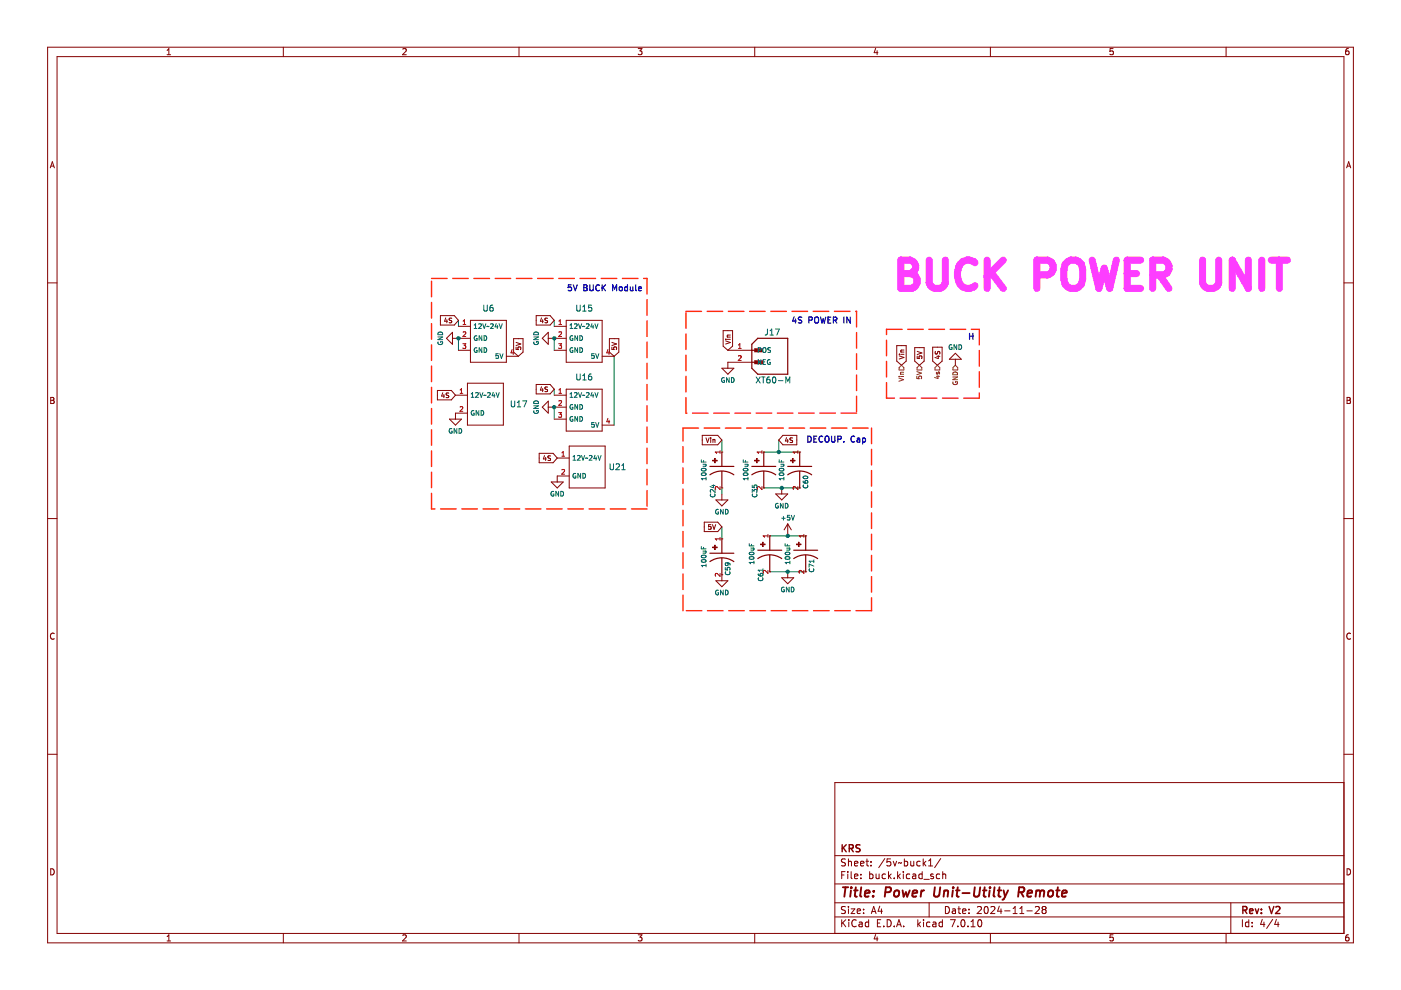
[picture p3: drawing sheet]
<svg xmlns="http://www.w3.org/2000/svg" width="297mm" height="210mm" viewBox="0 0 297 210" stroke-linecap="round" stroke-linejoin="round" font-family="sans-serif">
<g fill="none" stroke="#840000" stroke-width=".21">
<path d="M10.1 10h276.8v189.9h-276.8zM12.1 12h272.8v185.9h-272.8zM35.4 11.6h.8M35.4 10.7l.4-.4v1.3M60.1 10v2M85.4 10.4l.5-.1 .2 .4-.8 .9h.8M110 10v2M135.3 10.3h.8l-.4 .5 .4 .1v.6l-.2 .1-.6-.1M160 10v2M185.7 10.2l-.4 1h.8M186 10.7v.9M210 10v2"/>
<path d="M236 10.3h-.6l-.1 .6h.6l.1 .6-.2 .1-.5-.1M260 10v2M285.9 10.3l-.4 .1-.2 .2v.8l.2 .2 .5-.1-.1-.6-.4-.1-.2 .2M10.7 35.6l.4-1.3 .4 1.3M10.8 35.2h.6M285.5 35.6l.4-1.3 .5 1.3M285.6 35.2h.7M10.1 60h2M284.9 60h2M93.4 66.9h2.9l.9 1-.9 1h-2.9zM94.5 67.4l-.2 .7h.6M94.7 67.8v.6"/>
<path d="M95.8 67.5h-.5a.42 .42 0 0 0 .4 .6v.3h-.5M95.9 71.7h3.8M95.9 70.5v2.5l-1.2-1.3zM97.2 69.2h2.5M97.2 74.3h2.5M99.7 67.9h7.7v8.9h-7.7zM107.4 75.5h2.5M108.9 71.8h2v2.9l-1 .8-1-.8zM109.4 73.6v.5h.5l-.1-.5h.5v.5M109.4 72.6l1 .3-1 .4M113.7 66.9h2.9l.9 1-.9 1h-2.9zM114.8 67.4l-.2 .7h.6"/>
<path d="M115 67.8v.6M116.1 67.5h-.5a.42 .42 0 0 0 .4 .6v.3h-.5M116.2 70.5v2.5l-1.2-1.3zM116.2 71.7h3.8M117.5 69.2h2.5M117.5 74.3h2.5M120 67.9h7.7v8.9h-7.7zM127.7 75.5h2.5M129.2 71.8h2v2.9l-1 .8-1-.8zM129.7 73.6v.5h.5v-.5M129.7 72.6l1 .3-1 .4M130.2 73.6h.1"/>
<path d="M130.2 73.6h.4M130.6 73.6h.1M130.7 73.6l-.1 .5M153.3 70.1h2v3.3l-1 .9-1-.9zM153.8 72.3l1 .3-1 .3M153.8 71.9h.1M154.2 71.9h.6M154.2 71.5h.6M154.8 71l-.6 .1 .1 .4M190.1 73.3h2v3.3l-1 .8-1-.8zM190.7 75.5l1 .3-1 .3M190.7 75.1h.1"/>
<path d="M191 75.1h.7M191 74.6h.7M191.7 74.2l-.7 .1 .1 .3M193.9 73.7h2v2.9l-1 .8-1-.8zM194.5 75.5v.5h.4v-.5h.5v.5M194.5 74.5l1 .3-1 .4M197.7 73.6h2v3l-1 .8-1-.8zM198.3 75h.1M198.3 74.5v.5M198.4 75a.42 .42 0 0 0 .5-.4h.3v.5M198.6 75.5h.7M198.9 75.4v.6l-.7-.2"/>
<path d="M202.6 76.2v1.2M202.6 74.9l1.2 1.3h-2.5zM10.8 84.3h.4l.2 .2-.2 .4 .2 .1 .1 .3-.2 .3h-.5zM10.8 84.9h.4M92.7 82.8h3l.9 1-.9 1h-3zM93.9 83.3l-.3 .7h.6M94.1 83.6v.7M95.2 83.4h-.6a.42 .42 0 0 0 .5 .5v.4h-.5M95.3 88.9h2.5l-1.2 1.2zM96.6 83.8h2.5M99.1 81.2h7.6v8.9h-7.6zM99.1 87.6h-2.5v1.3"/>
<path d="M113.7 81.5h2.9l.9 1-.9 1h-2.9zM114.3 96.1h3l.8 1-.8 1h-3zM114.8 82l-.2 .7h.6M115 82.4v.6M115.4 96.6l-.2 .7h.6M115.7 97v.6M116.1 82.1h-.5a.42 .42 0 0 0 .4 .6v.3h-.5M116.2 86.3h3.8M116.2 85.1v2.5l-1.2-1.3zM116.7 96.7h-.5a.42 .42 0 0 0 .5 .6l-.1 .3h-.4M117.5 83.8h2.5M117.5 88.9h2.5"/>
<path d="M118.1 97.1h2.6M120 82.5h7.7v8.9h-7.7zM120.7 94.6h7.6v8.9h-7.6zM127.7 90.1h2.5M148.9 92.3h3.3l.9 1-.9 1h-3.3zM149.7 92.8l.3 1 .4-1M150.7 92.8v.1M150.7 93.2v.6M151.2 93.2v.6M151.2 93.3l.3-.1 .1 .6M166 92.3h2.9v2h-2.9l-.9-1zM166.8 92.8l-.3 .7h.6"/>
<path d="M167 93.2v.6M167.5 93.2l.1 .1M167.6 93.3l.4 .1v.2l-.1 .2h-.4M168 92.9h-.4l-.1 .3M285.6 84.3h.4l.3 .2-.3 .4 .3 .1v.3l-.2 .3h-.5zM285.6 84.9h.4M10.1 110h2M116.9 102.2h2.5l-1.3 1.3zM120.7 100.9h-2.6v1.3M149.3 110.7h2.9l.9 1-.9 1h-2.9zM150.7 111.2h-.4l-.1 .5h.5v.4h-.5M151.1 111.2l.3 1 .3-1"/>
<path d="M284.9 110h2M11.5 134.4a.58 .58 0 0 0-.8 .5 .58 .58 0 0 0 .8 .5M286.3 134.4a.58 .58 0 0 0-.8 .5 .58 .58 0 0 0 .8 .5M10.1 159.9h2M284.9 159.9h2M284.9 165.9h-107.9v32M10.8 184.2a.66 .66 0 0 1 .7 .7 .66 .66 0 0 1-.7 .6zM35.4 198.6l.4-.4v1.3M35.4 199.5h.8M60.1 197.9v2M85.4 198.3l.5-.1 .2 .4-.8 .9h.8M110 197.9v2"/>
<path d="M135.3 198.2h.8l-.4 .5 .4 .1v.6l-.2 .1-.6-.1M160 197.9v2M177 194.4h107.9M177 191.4h107.9M177 187.4h107.9M177 181.4h107.9M178.5 185.5h.5M178.5 195v1.5M178.7 195.6l.6 .9M179.2 184.8h-.7v1.5M179.2 192.3l-.5-.1-.2 .1v.5l.6 .3 .1 .3-.2 .3-.6-.1M179.2 182.2l-.5-.1-.2 .1v.5l.6 .3 .1 .3-.2 .3-.6-.1"/>
<path d="M179.3 195l-.8 .9M179.7 184.8v.1M179.7 185.3v1M179.9 182.1v1.5M179.9 192.2v.1M179.9 192.7v1M179.9 182.7l.2-.1 .4 .1v.9M180 195v.1M180 195.5v1M180.5 192.7h.7l-.7 1h.7M180.5 184.8v1.3l.2 .2M181.2 183.1l.7-.1-.1-.3-.4-.1-.2 .2v.7h.6"/>
<path d="M181.2 185.8l.7-.1-.1-.3-.4-.1-.2 .2v.7h.6M181.5 195.1a.71 .71 0 0 0-1 .5 .71 .71 0 0 0 .7 .9l.3-.1M181.7 193.2l.8-.1-.1-.3-.4-.1-.3 .2 .1 .7h.6M182.2 195.6h.5l.1 .9M182.5 183.1l.7-.1-.1-.3-.4-.1-.2 .2v.7h.6M182.5 186.2v.1M182.5 185.4v.1M182.8 195.9h-.5l-.2 .2 .2 .4 .5-.1M183.1 193.6v.1M183.1 192.8v.1M183.6 182.6h.6M183.8 182.1v1.3l.4 .2"/>
<path d="M184.2 195.6l-.5-.1-.2 .3 .1 .6h.6M184.2 195v1.5M184.4 185.4l.4-.1 .3 .3-.1 .6h-.6M184.4 184.8v1.5M184.7 183.5v.1M184.7 182.7v.1M184.7 193.7l.5-1.5 .5 1.5M184.9 193.3h.7M185.7 198.1l-.4 1h.8M185.7 185.3l.1 .9 .4 .1 .2-.1M186 198.6v.9M186 195.7h.5"/>
<path d="M186.4 185.3v1M186.5 192.1l-.3 1.1h.9M186.7 195h-.7v1.5h.7M186.9 192.7v1M187.4 196.4v.1M187.6 182l-1.3 2M187.7 185.4l-.4-.1-.3 .3 .2 .6h.5M188.1 195a.76 .76 0 0 1 .9 .7 .76 .76 0 0 1-.9 .8zM188.4 184.8v1.5M188.5 185.7l.5 .6M188.8 182.1h-.7l-.1 .7 .2-.1h.5l.2 .3-.1 .5-.2 .1-.6-.1M189 185.3l-.6 .6"/>
<path d="M189.4 182.6l.3 1 .4-1M189.6 186.2v.1M189.6 196.4v.1M190.1 196.5l.5-1.5 .5 1.5M190.2 196.1h.8M190.3 184.8v1.5M190.5 185.7l.4 .6M190.9 185.3l-.6 .6M191.2 182.9l-.7 .1M191.5 184.8v.1M191.5 185.3v1M191.6 196.4v.1"/>
<path d="M191.7 182.7l.5-.1 .3 .3-.2 .6h-.6M191.7 182.1v1.5M192.9 185.4l-.4-.1-.3 .3 .1 .6h.6M193.1 182.6l.1 .9 .3 .1 .2-.1M193.5 185.4h.6l.1 .9M193.7 182.6v1M194.2 185.7h-.5l-.2 .2 .2 .4 .5-.1M194.6 195v1.5M194.7 195.9l.5 .6M195.1 182.7l-.4-.1-.3 .3 .1 .6h.6M195.2 195.5l-.6 .6M195.5 185.4l-.4-.1-.3 .3 .1 .6h.6"/>
<path d="M195.5 184.8v1.5M195.7 182.1v1.5M195.8 195v.1M195.8 195.5v1M195.9 186.4h1.1M195.9 183l.4 .6M196.3 182.6l-.6 .6M196.9 182.5l.4-.4v1.5M196.9 183.6h.8M197 191.4v3M197.2 195.6l-.5-.1-.3 .3 .2 .6h.6M197.8 195.6h.6v.9"/>
<path d="M197.9 185.4l-.4-.1-.2 .2 .1 .2 .5 .2v.3h-.6M198.4 195.9h-.5l-.2 .2 .2 .4 .5-.1M199.2 185.4l-.4-.1-.3 .3 .2 .6h.5M199.4 182l-1.2 2M199.8 195.6l-.4-.1-.3 .3 .1 .6h.6M199.8 195v1.5M199.9 185.4l.2-.1 .3 .1 .1 .9M199.9 184.8v1.5M200.4 192.2a.76 .76 0 0 1 .9 .7 .76 .76 0 0 1-.9 .8zM201.5 195h1l-.6 1.5M201.9 192.8h.6l.1 .9M202.6 193.1h-.5l-.2 .2 .2 .4 .5-.1"/>
<path d="M203.1 192.7h.6M203.1 196.4v.1M203.3 192.2v1.3l.4 .2M203.9 195.1l.2-.1a.8 .8 0 0 1 .5 .7 .8 .8 0 0 1-.5 .8l-.4-.6zM204.1 193.2l.7-.1-.1-.3-.4-.1-.2 .2 .1 .7h.5M205.2 196.4v.1M205.4 193.6v.1M205.4 192.8v.1M205.9 196.5h.8M205.9 195.4l.4-.4v1.5M207.2 192.3l.6-.1 .3 .4-.9 1.1h.9M207.4 195.1l.3-.1a.8 .8 0 0 1 .5 .7 .8 .8 0 0 1-.5 .8l-.4-.6z"/>
<path d="M208.8 192.3l.2-.1a.8 .8 0 0 1 .5 .7 .8 .8 0 0 1-.5 .8l-.3-.6zM210 197.9v2M210.1 192.3l.6-.1 .2 .4-.9 1.1h.9M211.9 192.1l-.4 1.1h.9M212.2 192.7v1M213 193.1h1.2M214.8 193.7h.9M214.8 192.6l.4-.4v1.5M216.2 193.7h.9M216.2 192.6l.5-.4v1.5M217.7 193.1h1.2M219.5 192.3l.6-.1 .3 .4-1 1.1h1"/>
<path d="M221.2 192.8l-.3-.2 .3-.4 .4 .1 .2 .2-.3 .3M221.2 192.8l-.3 .3 .1 .5 .2 .1 .4-.1 .2-.2-.1-.4-.2-.2M221.2 192.8h.3M236 198.2h-.6l-.1 .6h.6l.1 .6-.2 .1-.5-.1M260 197.9v2M261 191.4v6.5M263.4 195v1.5M264.8 195.6l-.5-.1-.2 .3 .1 .6h.6M264.8 195v1.5M265.5 196.4v.1M265.5 195.6v.1M267.6 194.9l-.3 1.1h.9"/>
<path d="M268 195.5v1M269.8 194.9l-1.2 2M270.6 194.9l-.3 1.1h.9M271 195.5v1M285.6 184.2a.66 .66 0 0 1 .8 .7 .66 .66 0 0 1-.8 .6zM285.9 198.2l-.4 .1-.2 .2v.8l.2 .2 .5-.1-.1-.6-.4-.1-.2 .2"/>
</g>
<g fill="none" stroke="#840000" stroke-width=".3">
<path d="M178.6 179.1v1.5M178.8 179.7l.6 .9M179.4 179.1l-.8 .9M180.1 179.9l.7-.1 .1-.2-.1-.4-.7-.1v1.5M180.4 179.9l.5 .7M182.3 179.2l-.5-.1-.2 .1v.5l.6 .3 .1 .3-.2 .3-.6-.1M263.5 193l.7-.1 .2-.2-.1-.4-.8-.1v1.5M263.9 193l.5 .7M264.9 193.2l.8-.2-.1-.2-.4-.1-.3 .2 .1 .7h.6M266.2 192.7l.3 1 .4-1M267.4 193.5v.2M267.4 192.8v.1"/>
<path d="M269.1 192.2l.5 1.5 .5-1.5M270.5 192.3l.6-.1 .3 .4-1 1.1h1"/>
</g>
<g fill="none" stroke="#840000" stroke-width=".4">
<path d="M178.7 188.1h1.1M179.3 188.1l-.3 2M180.4 188.8l-.1 1.3M180.5 188.1v.2M181.1 188.8h.7M181.5 188.1l-.3 1.7 .1 .2 .4 .1M182.6 188.1l-.2 1.7 .2 .3M183.4 189.5l1-.2-.1-.4h-.8l-.2 .9 .3 .3 .6-.1M185.1 189.9v.2M185.3 188.9l-.1 .2M187.7 189.2h.8l.3-.2a.51 .51 0 0 0-.2-.9h-.8l-.2 2M189.7 189l.1-.1a.5 .5 0 0 1 .9 .3l-.1 .5-.2 .3a.5 .5 0 0 1-.9-.3z"/>
<path d="M191.4 188.8l.2 1.3 .5-.9 .2 .9 .6-1.3M193.5 189.5l.9-.2v-.4h-.8l-.2 .9 .3 .3 .6-.1M195.4 188.8l-.2 1.3M195.9 188.8l-.4 .1-.2 .3M198.2 188.1l-.2 1.6 .2 .3a.66 .66 0 0 0 .9-.3l.3-1.6M200.2 189l.3-.2 .5 .1-.1 1.2M200.2 188.8l-.1 1.3M202 188.8l-.1 1.3M202.1 188.1v.2M202.7 188.8h.8M203.1 188.1l-.3 1.7 .1 .2 .4 .1M204 189.4h1.6"/>
<path d="M206.7 188.1l-.2 1.6 .1 .3a.66 .66 0 0 0 1-.3l.2-1.6M208.4 188.8h.8M208.8 188.1l-.2 1.7v.2l.4 .1M209.8 188.8l-.1 1.3M209.9 188.1v.2M210.9 188.1l-.2 1.7 .2 .3M211.5 188.8h.8M211.9 188.1l-.2 1.7 .1 .2 .3 .1M212.8 188.8l.3 1.3M213.1 190.1l-.3 .5-.3 .2M213.7 188.8l-.6 1.3M216 189.2h.7l.3-.2a.51 .51 0 0 0-.1-.9h-.8l-.2 2"/>
<path d="M216.4 189.2l.6 .9M217.8 189.5l1-.2v-.4h-.8l-.2 .9 .2 .3 .6-.1M219.7 189l.6-.2 .3 .3M219.7 188.8l-.1 1.3M220.6 189.1a.5 .5 0 0 1 .7-.2v1.2M220.6 189.1l-.2 1M222.4 189l.1-.1a.5 .5 0 0 1 .8 .3l-.1 .5-.2 .3a.5 .5 0 0 1-.8-.3zM223.9 188.8h.8M224.3 188.1l-.2 1.7v.2l.4 .1M225.2 189.5l.9-.2v-.4h-.8l-.2 .9 .3 .3 .6-.1"/>
</g>
<g fill="none" stroke="#009600" stroke-width=".21">
<path d="M97.2 67.9v1.3M97.2 71.7v2.6M117.5 67.9v1.3M117.5 71.7v2.6M130.2 75.5v14.6M117.5 82.5v1.3M117.5 86.3v2.6M153.1 93.3v2.5M161.9 95.8h7.7M165.1 93.3v2.5M153.1 103.5v1.2M153.1 111.7v2.5"/>
<path d="M161.9 103.5h7.7M163.2 113.6h7.6M163.2 121.2h7.6"/>
</g>
<g fill="none" stroke="#ff2c09" stroke-width=".3">
<path d="M91.5 59h3.3M91.5 59.6v3.3M96 59h3.3M100.5 59h3.3M105 59h3.3M109.5 59h3.3M114 59h3.3M118.5 59h3.3M123 59h3.3M127.5 59h3.3M132 59h3.3M136.5 59h.7v3.3"/>
<path d="M91.5 64.1v3.3M91.5 68.6v3.3M91.5 73.1v3.3M91.5 77.6v3.3M137.2 63.5v3.3M137.2 68v3.3M137.2 72.5v3.3M137.2 77v3.3M145.4 66h3.3M145.4 66.3v3.3M145.4 70.8v3.3M145.4 75.3v3.3"/>
<path d="M145.4 79.8v3.3M149.9 66h3.3M154.4 66h3.3M158.9 66h3.3M163.4 66h3.3M167.9 66h3.3M172.4 66h3.3M176.9 66h3.3M181.4 66h.2v3.3M181.6 70.5v3.3M181.6 75v3.3M181.6 79.5v3.3"/>
<path d="M188 72.1v3.3M188 76.6v3.3M191.3 69.8h-3.3v1.1M192.5 69.8h3.3M197 69.8h3.2M201.4 69.8h3.3M205.9 69.8h1.7v3.3M207.6 74.3v3.3M207.6 78.8v3.3M91.5 82.1v3.3M91.5 86.6v3.3M91.5 91.1v3.3"/>
<path d="M91.5 95.6v3.3M137.2 81.5v3.3M137.2 86v3.3M137.2 90.5v3.3M137.2 95v3.3M137.2 99.5v3.3M144.8 94.7v3.3M144.8 99.2v3.3M145.4 84.3v3.3h.2M146.8 87.6h3.3M148.1 90.8h-3.3v2.7M149.3 90.8h3.3"/>
<path d="M151.3 87.6h3.3M153.8 90.8h3.3M155.8 87.6h3.3M158.3 90.8h3.3M160.3 87.6h3.3M162.8 90.8h3.3M164.8 87.6h3.3M167.3 90.8h3.3M169.3 87.6h3.3M171.8 90.8h3.3M173.8 87.6h3.3M176.3 90.8h3.3"/>
<path d="M178.3 87.6h3.3M180.8 90.8h3.3M181.6 84v3.3M184.8 90.8v3.3M184.8 95.3v3.3M184.8 99.8v3.3M188 81.1v3.3h1.6M190.8 84.4h3.3M195.3 84.4h3.3M199.8 84.4h3.3M207.6 83.3v1.1h-3.3M91.5 104.6v3.3h.7"/>
<path d="M91.5 100.1v3.3M93.4 107.9h3.3M97.9 107.9h3.3M102.4 107.9h3.3M106.9 107.9h3.3M111.4 107.9h3.3M115.9 107.9h3.3M120.4 107.9h3.3M124.9 107.9h3.3M129.4 107.9h3.3M133.9 107.9h3.3M137.2 104v3.3"/>
<path d="M144.8 103.7v3.3M144.8 108.2v3.3M144.8 112.7v3.3M144.8 117.2v3.3M184.8 104.3v3.3M184.8 108.8v3.3M184.8 113.3v3.3M184.8 117.8v3.3M144.8 121.7v3.3M144.8 126.2v3.3M145.5 129.5h3.3M150 129.5h3.3"/>
<path d="M154.5 129.5h3.3M159 129.5h3.3M163.5 129.5h3.3M168 129.5h3.3M172.5 129.5h3.3M177 129.5h3.3M184.8 122.3v3.2M184.8 126.7v2.8h-3.3"/>
</g>
<g fill="none" stroke="#fd3dff" stroke-width="1.5">
<path d="M191 55.2h2a1.46 1.46 0 0 1 1.2 1.4 1.46 1.46 0 0 1-1.2 1.4 1.6 1.6 0 0 1 1.5 1.5 1.6 1.6 0 0 1-1.2 1.6h-2.3zM191 58h2M197 55.2v4.8l.6 .9 .5 .2h1.2l.6-.2 .5-.9v-4.8M206.7 55.7a2.08 2.08 0 0 0-3.4 .9 3.8 3.8 0 0 0 .8 4.3 2.11 2.11 0 0 0 2.6-.3M209.3 55.2v5.9M210.1 57.7l2.6 3.4M212.7 55.2l-3.4 3.4M219.8 58.3h2.3a1.63 1.63 0 0 0 1.2-1.6 1.63 1.63 0 0 0-1.2-1.5h-2.3v5.9M225.8 56a2.01 2.01 0 0 1 2.3-.8 2.01 2.01 0 0 1 1.5 1.9v2a2 2 0 0 1-2 2.1 2 2 0 0 1-2-2.1v-2zM231.6 55.2l1.4 5.9 1.1-4.2 1.2 4.2 1.4-5.9M239 58h2M241.8 55.2h-2.8v5.9h2.8"/>
<path d="M244.4 58.3h2.3a1.63 1.63 0 0 0 1.2-1.6 1.63 1.63 0 0 0-1.2-1.5h-2.3v5.9M245.8 58.3l2 2.8M255 55.2v4.8l.3 .6 .8 .5h1.2l.5-.2 .6-.9v-4.8M264.7 55.2v5.9l-3.4-5.9v5.9M267.5 55.2v5.9M269.5 55.2h3.5M271.2 55.2v5.9"/>
</g>
<g fill="none" stroke="#0000c2" stroke-width=".25">
<path d="M121.1 60.4h-.6v.6l.6-.1v.6l-.2 .2-.4-.2M121.5 60.4l.5 1.3 .4-1.3M123.8 60.4h.4l.2 .2-.2 .4 .2 .1 .1 .3-.2 .3h-.5zM123.8 61h.4M125.1 60.4v1l.2 .3 .4-.1 .1-.2v-1M127.1 60.5a.56 .56 0 0 0-.8 .5 .56 .56 0 0 0 .8 .5M127.7 60.4v1.3M127.8 60.9l.6 .8M128.4 60.4l-.7 .7M129.9 61.7v-1.3l.4 .9 .4-.9v1.3M131.3 60.9l.2-.1 .4 .1-.1 .7-.5-.1zM133 60.9l-.3-.1-.3 .2 .1 .6h.5"/>
<path d="M133 60.4v1.3M133.6 60.8l.1 .8 .5-.1M134.2 60.8v.9M134.8 60.4v1.1l.2 .2M135.4 61.2l.6-.1-.1-.2-.3-.1-.2 .2v.6h.5M168.4 67.2l-.3 .9h.7M168.7 67.6v.9M170 67.3h-.7v.4l.6 .2 .1 .4-.3 .2-.4-.1M171.5 67.9l.6-.1 .1-.5-.7-.1v1.3M172.8 67.4l.2-.2a.43 .43 0 0 1 .6 .4v.5a.42 .42 0 0 1-.5 .4 .42 .42 0 0 1-.4-.4zM174 67.2l.3 1.3 .2-.9 .3 .9 .3-1.3M175.6 67.8h.4"/>
<path d="M176.2 67.2h-.6v1.3h.6M176.7 67.9l.6-.1 .1-.5-.7-.1v1.3M177 67.9l.4 .6M178.9 67.2v1.3M180.3 67.2v1.3l-.8-1.3v1.3M205.6 70.7v1.2M205.6 71.3h.7M206.3 70.7v1.2M171.3 92.5a.64 .64 0 0 1 .7 .6 .64 .64 0 0 1-.7 .6zM172.6 93.1h.4M173.2 92.5h-.6v1.2h.6M174.4 92.6a.56 .56 0 0 0-.8 .5 .56 .56 0 0 0 .8 .5"/>
<path d="M175 92.7l.2-.2a.43 .43 0 0 1 .6 .4v.4a.42 .42 0 0 1-.5 .5 .42 .42 0 0 1-.4-.5zM176.3 92.5v1l.2 .2h.4l.1-.2v-1M177.6 93.1h.6l.1-.5-.7-.1v1.2M178.9 93.6v.1M181.2 92.6a.56 .56 0 0 0-.8 .5 .56 .56 0 0 0 .8 .5M181.7 93h.5l.1 .7M182.3 93.2l-.6 .2 .2 .3h.4M182.9 93l.4-.1 .2 .2-.1 .6h-.5M182.9 92.9v1.3"/>
</g>
<g fill="none" stroke="#725600" stroke-width=".21">
<path d="M190.6 79.8h.1M190.6 77.9l.5-.5 .5 .5v.5h-1zM190.9 79.8h.7M190.9 79.4h.7M191.6 78.9l-.6 .1v.4M194.4 78.8l1 .3-1 .4M194.4 79.8v.5h.5l-.1-.5h.5v.5M194.4 77.9l.5-.5 .5 .5v.5h-1zM198.2 77.9l.5-.5 .5 .5v.5h-1zM198.5 79.8h.7M198.9 79.6v.7l-.7-.3M199 78.9h.1"/>
<path d="M199 78.9l-.3 .4-.2-.1 .1-.3M199.1 78.9l.1 .1v.3M202 79.9h1l-1 .6h1M202.1 79.1a.54 .54 0 0 1 .6-.2 .54 .54 0 0 1 .3 .6h-1zM202.6 77.4l.5 .5v.5h-1v-.5zM190.6 80.2l1 .3-1 .3M202.1 81a.45 .45 0 0 0 .4 .6 .45 .45 0 0 0 .4-.7h-.3v.2"/>
</g>
<g fill="none" stroke="#006464" stroke-width=".21">
<path d="M92.8 71.4h1l-1 .6h1M92.9 72.5a.45 .45 0 0 0 .5 .6 .45 .45 0 0 0 .4-.7h-.4v.2M92.9 70.6a.54 .54 0 0 1 .6-.2 .54 .54 0 0 1 .3 .6h-1zM100.5 69.6h.6M100.5 68.9l.3-.3v1M101.1 71.2a.45 .45 0 0 0-.6 .5 .45 .45 0 0 0 .7 .4v-.3h-.2M101.1 73.8a.45 .45 0 0 0-.6 .4 .45 .45 0 0 0 .7 .4v-.3h-.2M101.5 68.7l.4-.1 .2 .3-.7 .7h.7M102.2 71.2v1l-.6-1v1M102.2 73.7v1l-.6-1v1M102.3 68.6l.4 1 .3-1M102.6 64.7v1l.2 .3 .4-.1 .1-.2v-1"/>
<path d="M102.6 71.2a.5 .5 0 0 1 .6 .5 .5 .5 0 0 1-.6 .5zM102.6 73.7a.5 .5 0 0 1 .6 .5 .5 .5 0 0 1-.6 .5zM103.7 69.2l-.5 .1M104 68.7l.4-.1 .2 .3-.6 .7h.6M104.5 64.7l-.4 .1-.2 .2v.7l.2 .3 .4-.2v-.6h-.4l-.2 .2M105.2 68.6l-.2 .7h.6M105.4 69v.6M105.7 75h-.5l-.1 .5 .5-.1 .1 .5h-.6M105.8 68.6l.4 1 .3-1M106 75l.3 1 .4-1M113.2 71.4h1l-1 .6h1M113.2 70.6a.54 .54 0 0 1 .6-.2 .54 .54 0 0 1 .4 .6h-1z"/>
<path d="M113.2 72.5a.45 .45 0 0 0 .5 .6 .45 .45 0 0 0 .4-.7h-.4v.2M120.8 68.9l.3-.3v1M120.8 69.6h.6M121.4 71.2a.45 .45 0 0 0-.6 .5 .45 .45 0 0 0 .7 .4v-.3h-.2M121.4 73.8a.45 .45 0 0 0-.6 .4 .45 .45 0 0 0 .7 .4v-.3h-.2M121.8 68.7l.4-.1 .2 .3-.6 .7h.6M122.3 64.7v1l.2 .3 .4-.1 .1-.2v-1M122.3 79.3v1l.2 .3 .4-.1 .1-.2v-1M122.5 71.2v1l-.6-1v1M122.5 73.7v1l-.6-1v1M122.7 68.6l.3 1 .3-1M122.9 71.2a.5 .5 0 0 1 .6 .5 .5 .5 0 0 1-.6 .5z"/>
<path d="M122.9 73.7a.5 .5 0 0 1 .6 .5 .5 .5 0 0 1-.6 .5zM123.6 65.1l.3-.4v1.3M123.6 79.7l.3-.4v1.3M123.6 66h.7M124 69.2l-.5 .1M124.3 68.7l.4-.1 .2 .3-.6 .7h.6M125.4 79.3h-.4l-.2 .3v.7l.2 .3 .4-.2v-.6h-.4l-.2 .2M125.4 64.7h-.6v.6l.6-.1v.6l-.2 .2-.4-.2M125.5 68.6l-.2 .7h.6M125.7 69v.6M126 75h-.5l-.1 .5 .5-.1 .1 .5h-.6M126.1 68.6l.4 1 .3-1"/>
<path d="M126.3 75l.3 1 .4-1M201.8 73.1a.45 .45 0 0 0-.6 .5 .45 .45 0 0 0 .6 .4v-.3h-.2M202.8 73.1v1l-.5-1v1M203.3 73.1a.5 .5 0 0 1 .6 .5 .5 .5 0 0 1-.6 .5zM95.8 90.9a.45 .45 0 0 0-.6 .5 .45 .45 0 0 0 .7 .4v-.4h-.2M96.9 90.9v1l-.6-1v1M97.3 90.9a.5 .5 0 0 1 .6 .5 .5 .5 0 0 1-.6 .5zM99.9 84.2h.6M99.9 83.5l.3-.3v1M100.5 87.1a.45 .45 0 0 0-.6 .5 .45 .45 0 0 0 .6 .4v-.4h-.2M100.9 83.3l.3-.1 .2 .3-.6 .7h.6M101.5 87v1l-.5-1v1"/>
<path d="M101.7 83.2l.3 1 .4-1M102 87a.5 .5 0 0 1 .6 .5 .5 .5 0 0 1-.6 .5zM103 83.8l-.4 .1M103.4 83.3l.4-.1 .1 .3-.6 .7h.6M104.6 83.2l-.3 .7h.6M104.8 83.6v.6M105.2 83.2l.3 1 .4-1M108.4 85v1l.2 .3 .4-.1 .1-.2v-1M109.7 86.3h.7M109.7 85.4l.3-.4v1.3M110.8 85h.9l-.6 1.3M113.2 86h1l-1 .6h1"/>
<path d="M113.2 87.1a.45 .45 0 0 0 .5 .6 .45 .45 0 0 0 .4-.7h-.4v.2M113.2 85.2a.54 .54 0 0 1 .6-.2 .54 .54 0 0 1 .4 .6h-1zM120.8 84.2h.6M120.8 83.5l.3-.3v1M121.4 85.8a.45 .45 0 0 0-.6 .5 .45 .45 0 0 0 .7 .4v-.3h-.2M121.4 88.4a.45 .45 0 0 0-.6 .4 .45 .45 0 0 0 .7 .4v-.3h-.2M121.5 97.6h.6M121.5 96.9l.3-.3v1M121.8 83.3l.4-.1 .2 .3-.6 .7h.6M122.4 96.7l.4-.1 .2 .3-.6 .7h.6M122.5 85.8v1l-.6-1v1M122.5 88.3v1l-.6-1v1"/>
<path d="M122.7 83.2l.3 1 .3-1M122.9 85.8a.5 .5 0 0 1 .6 .5 .5 .5 0 0 1-.6 .5zM122.9 88.3a.5 .5 0 0 1 .6 .5 .5 .5 0 0 1-.6 .5zM123.3 96.6l.3 1 .4-1M123.6 80.6h.7M124 83.8l-.5 .1M124.3 83.3l.4-.1 .2 .3-.6 .7h.6M124.6 97.1l-.5 .1M125 96.7l.3-.1 .2 .3-.6 .7h.6M125.5 83.2l-.2 .7h.6M125.7 83.6v.6M126 89.6h-.5l-.1 .5 .5-.1 .1 .5h-.6"/>
<path d="M126.1 83.2l.4 1 .3-1M126.1 96.5l-.2 .7h.6M126.3 89.6l.3 1 .4-1M126.4 96.9v.7M126.8 96.6l.3 1 .3-1M129.3 98.3v1.1l.3 .2 .4-.1 .1-.1v-1.1M130.6 98.4l.5-.1 .2 .4-.7 .9h.7M131.8 99.6h.8M131.8 98.7l.4-.4v1.3M117.4 104.2a.45 .45 0 0 0-.6 .5 .45 .45 0 0 0 .6 .4v-.3h-.2M118.4 104.2v1l-.5-1v1M118.9 104.2a.5 .5 0 0 1 .6 .5 .5 .5 0 0 1-.6 .5z"/>
<path d="M122.1 100.4a.45 .45 0 0 0-.6 .5 .45 .45 0 0 0 .6 .4v-.4h-.2M123.1 100.4v1l-.6-1v1M123.6 100.4a.5 .5 0 0 1 .6 .5 .5 .5 0 0 1-.6 .5z"/>
</g>
<g fill="none" stroke="#a90000" stroke-width=".21">
<path d="M98.1 72.9h.7l-.4 .4 .3 .1v.4h-.6M98.2 68.8h.6M98.2 70.4l.4-.1 .2 .3-.7 .7h.7M98.2 68.1l.3-.3v1M108.6 74.1l-.3 .7h.7M108.8 74.5v.7M118.4 72.9h.7l-.4 .4 .3 .1v.4h-.6M118.5 68.1l.3-.3v1M118.5 70.4l.4-.1 .2 .3-.7 .7h.7M118.5 68.8h.6M128.9 74.1l-.3 .7h.7M129.1 74.5v.7"/>
<path d="M97.6 83.4h.5M97.6 82.7l.2-.3v1M97.6 86.3l.3-.1 .2 .3-.6 .7h.6M118.4 87.5h.7l-.4 .4h.3M118.5 83.4h.6M118.5 82.7l.3-.3v1M118.5 85l.4-.1 .2 .3-.7 .7h.7M119 87.9v.1M119 88v.4h-.6M119.1 96.7h.6M119.1 96l.3-.3v1M119.1 99.6l.4-.1 .2 .3-.6 .7h.6"/>
<path d="M128.9 88.7l-.3 .7h.7M129.1 89.1v.6"/>
</g>
<path d="M169.3 115h.1v.9h-.1z" fill-rule="evenodd" fill="#840000"/>
<path d="M169.3 115h.1v.9h-.1z" fill="none" stroke="#840000" stroke-width=".21"/>
<path d="M168.9 115.4h.9v.1h-.9z" fill-rule="evenodd" fill="#840000"/>
<path d="M167 111.1l-.7 1.2M167 111.1v2.5M167 111.1l.8 1.2M168.9 115.4h.9v.1h-.9zM170.8 113.6h.1M165.7 122.5h2.6l-1.3 1.3zM167 121.2v1.3M170.8 121.2h.1" fill="none" stroke="#840000" stroke-width=".21"/>
<path d="M168.3 118.4a4.4 4.4 0 0 1 5.1 0M168.3 116.7h5.1M170.8 113.6v3.1M170.8 117.7v3.5" fill="none" stroke="#840000" stroke-width=".25"/>
<path d="M170.4 113.3v.6M170.4 113.6h-1l.3 .3M170.4 120.9v.7l-.7-.7-.3 .2 .1 .4" fill="none" stroke="#a90000" stroke-width=".21"/>
<g fill="none" stroke="#006464" stroke-width=".21">
<path d="M165.7 109.9h.8M166.1 109.5v.8M166.5 115.3v.4h1M166.5 118.2a.49 .49 0 0 1 .6-.3 .49 .49 0 0 1 .3 .5 .49 .49 0 0 1-.5 .3 .49 .49 0 0 1-.4-.5zM166.6 117.2a.48 .48 0 0 1 .5-.2 .48 .48 0 0 1 .3 .5 .49 .49 0 0 1-.5 .2 .49 .49 0 0 1-.4-.5zM166.8 116.2h.7M166.9 115.4v.3M167.4 116.2v.4h-.6M167.4 109.3h-.4l-.1 .4h.5v.5h-.5M167.5 119v.5M167.5 119.3h-1l.3 .2M167.8 109.3l.3 1 .3-1"/>
<path d="M172.5 118.7v.6M172.5 119h-1l.3 .3M166.3 124.5a.45 .45 0 0 0-.6 .5 .45 .45 0 0 0 .6 .4v-.3h-.2M167.3 124.5v1l-.6-1v1M167.8 124.5a.5 .5 0 0 1 .6 .5 .5 .5 0 0 1-.6 .5zM171.6 120.6a.44 .44 0 0 0 .4 .6 .44 .44 0 0 0 .4-.6M172.5 120l-1-.4v.7"/>
</g>
<path d="M161.7 115h.1v.9h-.1z" fill-rule="evenodd" fill="#840000"/>
<path d="M161.7 115h.1v.9h-.1z" fill="none" stroke="#840000" stroke-width=".21"/>
<path d="M161.3 115.4h.9v.1h-.9z" fill-rule="evenodd" fill="#840000"/>
<path d="M161.3 115.4h.9v.1h-.9zM163.2 113.6h.1M163.2 121.2h.1" fill="none" stroke="#840000" stroke-width=".21"/>
<path d="M160.7 118.4a4.4 4.4 0 0 1 5 0M160.7 116.7h5M163.2 113.6v3.1M163.2 117.7v3.5" fill="none" stroke="#840000" stroke-width=".25"/>
<path d="M162.8 113.3v.6M162.8 113.6h-1l.3 .3M162.8 120.9v.7l-.7-.7-.3 .2 .1 .4" fill="none" stroke="#a90000" stroke-width=".21"/>
<path d="M158.9 115.3v.4h1M158.9 117.2a.49 .49 0 0 1 .6-.2 .49 .49 0 0 1 .3 .5 .49 .49 0 0 1-.6 .2 .49 .49 0 0 1-.3-.5zM158.9 118.1a.48 .48 0 0 1 .6-.1 .48 .48 0 0 1 .3 .4 .49 .49 0 0 1-.6 .3 .49 .49 0 0 1-.3-.5zM159.2 116.2h.7M159.3 115.4v.3M159.8 116.2v.4h-.6M159.9 119v.5M159.9 119.3h-1l.2 .2M160.8 121.7l.2 .4h.6l.2-.2-.1-.3-.5 .1-.1 .2 .2 .2M160.9 122.5a.44 .44 0 0 0 .4 .6 .44 .44 0 0 0 .4-.6M161.8 120.6v.6M161.8 120.9h-1l.2 .3" fill="none" stroke="#006464" stroke-width=".21"/>
<path d="M168 97.2h.1v.9h-.1z" fill-rule="evenodd" fill="#840000"/>
<path d="M168 97.2h.1v.9h-.1z" fill="none" stroke="#840000" stroke-width=".21"/>
<path d="M167.6 97.6h.9v.1h-.9z" fill-rule="evenodd" fill="#840000"/>
<path d="M167.6 97.6h.9v.1h-.9zM169.6 95.8h.1M169.6 103.5h.1" fill="none" stroke="#840000" stroke-width=".21"/>
<path d="M167 98.9h5.1M169.6 95.8v3.1M169.6 99.9v3.6M167 100.7a4.4 4.4 0 0 1 5.1 0" fill="none" stroke="#840000" stroke-width=".25"/>
<path d="M169.2 95.6v.5M169.2 95.8h-1.1l.3 .3M169.2 103.2v.6l-.8-.6-.3 .2 .1 .4" fill="none" stroke="#a90000" stroke-width=".21"/>
<path d="M165.2 97.5v.5h1M165.3 99.4a.48 .48 0 0 1 .5-.2 .48 .48 0 0 1 .4 .5 .49 .49 0 0 1-.6 .2 .49 .49 0 0 1-.4-.5zM165.5 98.4h.7M165.7 97.6v.4M166.1 98.4l.1 .4-.7 .1M165.2 100.4a.49 .49 0 0 1 .6-.2 .49 .49 0 0 1 .4 .5 .49 .49 0 0 1-.6 .2 .49 .49 0 0 1-.4-.5zM166.2 101.5h-1l.3 .3M166.2 101.2v.6M170.3 102l.2 .4 .6 .1 .2-.2-.1-.4-.5 .1v.3l.1 .2M170.3 101.1a.49 .49 0 0 1 .6-.2 .49 .49 0 0 1 .3 .5 .49 .49 0 0 1-.5 .2 .49 .49 0 0 1-.4-.5zM170.4 102.8a.44 .44 0 0 0 .4 .7 .44 .44 0 0 0 .4-.7" fill="none" stroke="#006464" stroke-width=".21"/>
<path d="M151.5 97.2h.1v.9h-.1z" fill-rule="evenodd" fill="#840000"/>
<path d="M151.5 97.2h.1v.9h-.1z" fill="none" stroke="#840000" stroke-width=".21"/>
<path d="M151.1 97.6h.9v.1h-.9z" fill-rule="evenodd" fill="#840000"/>
<path d="M151.1 97.6h.9v.1h-.9zM153.1 95.8h.1M151.8 106h2.5l-1.2 1.3zM153.1 103.5h.1M153.1 104.7v1.3" fill="none" stroke="#840000" stroke-width=".21"/>
<path d="M150.5 98.9h5.1M153.1 95.8v3.1M153.1 99.9v3.6M150.5 100.7a4.4 4.4 0 0 1 5.1 0" fill="none" stroke="#840000" stroke-width=".25"/>
<path d="M152.7 95.6v.5M152.7 95.8h-1.1l.3 .3M152.7 103.2v.6l-.8-.6-.3 .2 .1 .4" fill="none" stroke="#a90000" stroke-width=".21"/>
<g fill="none" stroke="#006464" stroke-width=".21">
<path d="M148.7 97.5v.5h1M148.7 99.4a.49 .49 0 0 1 .6-.2 .49 .49 0 0 1 .3 .5 .49 .49 0 0 1-.5 .2 .49 .49 0 0 1-.4-.5zM149 98.4h.7M149.2 97.6v.4M149.6 98.4v.4l-.6 .1M148.7 100.4a.49 .49 0 0 1 .6-.2 .49 .49 0 0 1 .3 .5 .49 .49 0 0 1-.5 .2 .49 .49 0 0 1-.4-.5zM149.7 101.2v.6M149.7 101.5h-1l.3 .3M150.7 104.7a.44 .44 0 0 0 .4 .7 .44 .44 0 0 0 .4-.7M150.9 102.9h.7M151.3 102.8v.6l-.7-.2M151.6 103.8v.6l-.7-.6-.3 .2 .1 .4"/>
<path d="M152.3 108a.45 .45 0 0 0-.6 .5 .45 .45 0 0 0 .6 .4v-.3h-.2M153.3 108v1l-.5-1v1M153.8 108a.5 .5 0 0 1 .6 .5 .5 .5 0 0 1-.6 .5z"/>
</g>
<path d="M160.4 97.2h.1v.9h-.1z" fill-rule="evenodd" fill="#840000"/>
<path d="M160.4 97.2h.1v.9h-.1z" fill="none" stroke="#840000" stroke-width=".21"/>
<path d="M160 97.6h.9v.1h-.9z" fill-rule="evenodd" fill="#840000"/>
<path d="M153.1 78.1h2.5l-1.3 1.2zM154.3 76.8v1.3M160 97.6h.9v.1h-.9zM161.9 95.8h.1M161.9 103.5h.1M164.5 104.7h2.5l-1.3 1.3zM165.7 103.5v1.2" fill="none" stroke="#840000" stroke-width=".21"/>
<path d="M159.4 73l1.3-1.3h6.3v7.6h-6.3l-1.3-1.2zM159.4 76.8h1.9M159.4 74.3h1.9M159.4 98.9h5.1M161.9 95.8v3.1M161.9 99.9v3.6M159.4 100.7a4.4 4.4 0 0 1 5.1 0" fill="none" stroke="#840000" stroke-width=".25"/>
<path d="M161.5 95.6v.5M161.5 95.8h-1l.3 .3M161.5 103.2v.6l-.7-.6-.3 .2 .1 .4" fill="none" stroke="#a90000" stroke-width=".21"/>
<g fill="none" stroke="#006464" stroke-width=".21">
<path d="M153.6 80.1a.45 .45 0 0 0-.6 .5 .45 .45 0 0 0 .6 .4v-.4h-.2M154.6 80.1v1l-.6-1v1M155.1 80.1a.5 .5 0 0 1 .6 .5 .5 .5 0 0 1-.6 .5zM157.6 97.5v.5h1M157.6 99.4a.49 .49 0 0 1 .6-.2 .49 .49 0 0 1 .3 .5 .49 .49 0 0 1-.5 .2 .49 .49 0 0 1-.4-.5zM157.9 98.4h.7M158.1 97.6v.4M158.5 98.4v.4l-.6 .1M157.6 100.4a.49 .49 0 0 1 .6-.2 .49 .49 0 0 1 .3 .5 .49 .49 0 0 1-.5 .2 .49 .49 0 0 1-.4-.5zM158.6 101.2v.6M158.6 101.5h-1l.3 .3M159.5 102.9v.5h.5l-.1-.5h.5v.5"/>
<path d="M159.5 104.4v-.6l.4 .3 .1-.3h.4v.6M159.6 104.7a.44 .44 0 0 0 .4 .7 .44 .44 0 0 0 .4-.7M164.8 107.3h.2v.3M165 106.8a.47 .47 0 0 0-.6 .4 .47 .47 0 0 0 .6 .5M165 107.6v.1M166 106.7v1l-.5-1v1M166.5 106.7a.5 .5 0 0 1 .6 .5 .5 .5 0 0 1-.6 .5z"/>
</g>
<path d="M160 76.5h1.6v.6h-1.6z" fill-rule="evenodd" fill="#840000"/>
<path d="M160 76.5h1.6v.6h-1.6z" fill="none" stroke="#840000" stroke-width=".21"/>
<path d="M160 73.9h1.6v.7h-1.6z" fill-rule="evenodd" fill="#840000"/>
<path d="M154.3 74.3h5.1M154.3 76.8h5.1M160 73.9h1.6v.7h-1.6zM151.8 123.1h2.5l-1.2 1.3zM153.1 121.9v1.2" fill="none" stroke="#840000" stroke-width=".21"/>
<g fill="none" stroke="#006464" stroke-width=".21">
<path d="M160.3 79.9l.9 1.3M160.8 74.2h.4l.1-.4-.5-.1v1M161.2 79.9l-.9 1.3M161.3 76.3v1l-.5-1v1M161.5 79.9h.7M161.8 76.7h.4M161.8 79.9v1.3M161.9 73.8l.5 .1v.5l-.2 .3-.4-.1-.1-.5zM162.3 76.3h-.5v1h.5M162.7 69.8v1.1l-.5 .1M163.2 79.9l-.4 .1-.2 .2v.8l.2 .2 .4-.1v-.6l-.4-.1-.2 .2M163.3 70.1l.3-.3v1.2"/>
<path d="M163.3 71h.7M163.3 76.3a.46 .46 0 0 0-.6 .5 .46 .46 0 0 0 .6 .4v-.4h-.2M163.4 73.8h-.6a.42 .42 0 0 0 .5 .5v.4h-.5M164.4 69.8h.9l-.6 1.2M163.9 80l.2-.1a.68 .68 0 0 1 .4 .7 .68 .68 0 0 1-.4 .6l-.3-.5zM165 80.7h1M166.6 81.2v-1.3l.4 .9 .5-.9v1.3M152.3 125.2a.45 .45 0 0 0-.6 .4 .45 .45 0 0 0 .6 .4v-.3h-.2M153.3 125.1v1l-.5-1v1M153.8 125.1a.5 .5 0 0 1 .6 .5 .5 .5 0 0 1-.6 .5z"/>
</g>
<path d="M156.6 73.9h.5M156.6 73.2l.3-.3v1M156.6 75.5l.4-.1 .1 .3-.6 .7h.6" fill="none" stroke="#a90000" stroke-width=".21"/>
<path d="M151.5 115.6h.1v.9h-.1z" fill-rule="evenodd" fill="#840000"/>
<path d="M151.5 115.6h.1v.9h-.1z" fill="none" stroke="#840000" stroke-width=".21"/>
<path d="M151.1 116h.9v.1h-.9z" fill-rule="evenodd" fill="#840000"/>
<path d="M151.1 116h.9v.1h-.9zM153.1 114.2h.1M153.1 121.9h.1" fill="none" stroke="#840000" stroke-width=".21"/>
<path d="M150.5 119.1a4.4 4.4 0 0 1 5.1 0M150.5 117.3h5.1M153.1 114.2v3.1M153.1 118.3v3.6" fill="none" stroke="#840000" stroke-width=".25"/>
<path d="M152.7 114v.5M152.7 114.2h-1.1l.3 .3M152.7 121.6v.6l-.8-.6-.3 .2 .1 .4" fill="none" stroke="#a90000" stroke-width=".21"/>
<path d="M148.7 115.9v.5h1M148.7 117.8a.49 .49 0 0 1 .6-.2 .49 .49 0 0 1 .3 .5 .49 .49 0 0 1-.5 .2 .49 .49 0 0 1-.4-.5zM148.7 118.8a.49 .49 0 0 1 .6-.2 .49 .49 0 0 1 .3 .5 .49 .49 0 0 1-.5 .2 .49 .49 0 0 1-.4-.5zM149 116.8h.7M149.2 116v.4M149.6 116.8v.4l-.6 .1M149.7 119.9h-1l.3 .3M149.7 119.6v.6M154.2 119.3l.2 .2-.1 .3-.4 .1-.1-.4 .2-.2 .5 .1 .3 .4M153.8 120.3v.5l.5 .1-.1-.5 .5-.1v.6M153.9 121.2a.44 .44 0 0 0 .4 .7 .44 .44 0 0 0 .4-.7" fill="none" stroke="#006464" stroke-width=".21"/>
<g fill="#009600">
<circle cx="97.2" cy="71.7" r=".46"/>
<circle cx="117.5" cy="71.7" r=".46"/>
<circle cx="117.5" cy="86.3" r=".46"/>
<circle cx="167" cy="121.2" r=".46"/>
<circle cx="167" cy="113.6" r=".46"/>
<circle cx="165.7" cy="103.5" r=".46"/>
<circle cx="165.1" cy="95.8" r=".46"/>
</g>
</svg>
